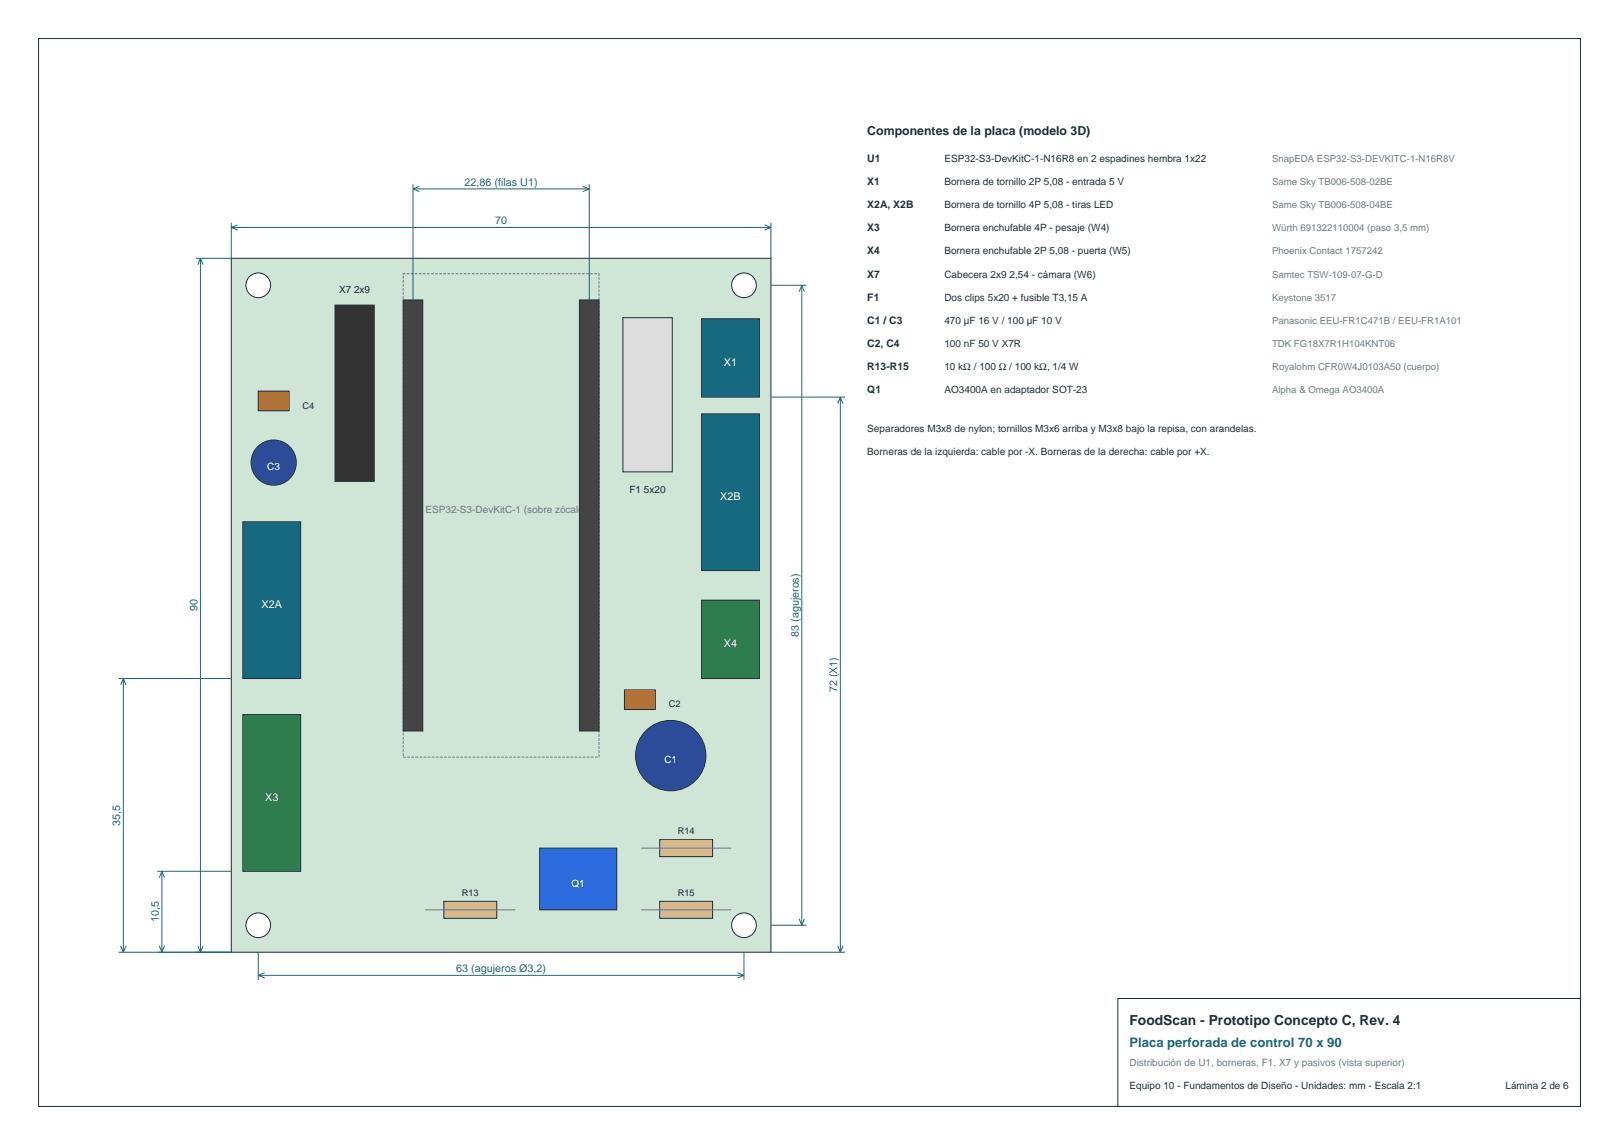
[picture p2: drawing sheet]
<svg xmlns="http://www.w3.org/2000/svg" width="420mm" height="297mm" viewBox="0 0 420 297" stroke-linecap="round" stroke-linejoin="round" font-family="sans-serif">
<defs><g id="words">
<text font-size="3.6" fill="#1f2f38" x="293" y="266">FoodScan - Prototipo Concepto C, Rev. 4</text>
<text font-size="3.4" fill="#176980" x="293" y="271.5">Placa perforada de control 70 x 90</text>
<text font-size="3.2" fill="#1f2f38" x="225" y="35">Componentes de la placa (modelo 3D)</text>
<g font-size="2.8" fill="#176980">
<text x="120.5" y="48.2">22,86 (filas U1)</text>
<text x="128.4" y="58.2">70</text>
<text x="51.2" y="158.6" transform="rotate(-90 51.2 158.6)">90</text>
<text x="207.2" y="165.2" transform="rotate(-90 207.2 165.2)">83 (agujeros)</text>
<text x="217.2" y="179.6" transform="rotate(-90 217.2 179.6)">72 (X1)</text>
<text x="31.2" y="214.2" transform="rotate(-90 31.2 214.2)">35,5</text>
<text x="41.2" y="239.2" transform="rotate(-90 41.2 239.2)">10,5</text>
<text x="118.3" y="252.2">63 (agujeros Ø3,2)</text>
</g>
<g font-size="2.8" fill="#fff">
<text x="187.8" y="94.8">X1</text>
<text x="186.9" y="129.7">X2B</text>
<text x="67.9" y="157.7">X2A</text>
<text x="187.8" y="167.8">X4</text>
<text x="68.8" y="207.7">X3</text>
</g>
<g font-size="2.7" fill="#1f2f38">
<text x="225" y="42">U1</text>
<text x="225" y="48">X1</text>
<text x="225" y="54">X2A, X2B</text>
<text x="225" y="60">X3</text>
<text x="225" y="66">X4</text>
<text x="225" y="72">X7</text>
<text x="225" y="78">F1</text>
<text x="225" y="84">C1 / C3</text>
<text x="225" y="90">C2, C4</text>
<text x="225" y="96">R13-R15</text>
<text x="225" y="102">Q1</text>
</g>
<g font-size="2.6" fill="#1f2f38">
<text x="245" y="42">ESP32-S3-DevKitC-1-N16R8 en 2 espadines hembra 1x22</text>
<text x="245" y="48">Bornera de tornillo 2P 5,08 - entrada 5 V</text>
<text x="245" y="54">Bornera de tornillo 4P 5,08 - tiras LED</text>
<text x="245" y="60">Bornera enchufable 4P - pesaje (W4)</text>
<text x="245" y="66">Bornera enchufable 2P 5,08 - puerta (W5)</text>
<text x="245" y="72">Cabecera 2x9 2,54 - cámara (W6)</text>
<text x="88" y="76">X7 2x9</text>
<text x="245" y="78">Dos clips 5x20 + fusible T3,15 A</text>
<text x="245" y="84">470 µF 16 V / 100 µF 10 V</text>
<text x="245" y="90">100 nF 50 V X7R</text>
<text x="245" y="96">10 kΩ / 100 Ω / 100 kΩ, 1/4 W</text>
<text x="245" y="102">AO3400A en adaptador SOT-23</text>
<text x="225" y="112">Separadores M3x8 de nylon; tornillos M3x6 arriba y M3x8 bajo la repisa, con arandelas.</text>
<text x="225" y="118">Borneras de la izquierda: cable por -X. Borneras de la derecha: cable por +X.</text>
<text x="163.3" y="128">F1 5x20</text>
<text x="293" y="282.5">Equipo 10 - Fundamentos de Diseño - Unidades: mm - Escala 2:1</text>
<text x="390.6" y="282.5">Lámina 2 de 6</text>
</g>
<g font-size="2.6" fill="#fff">
<text x="69.3" y="122">C3</text>
<text x="172.3" y="198">C1</text>
<text x="148.3" y="230">Q1</text>
</g>
<g font-size="2.6" fill="#6b7c85">
<text x="106.3" y="133">U1 ESP32-S3-DevKitC-1 (sobre zócalos)</text>
<text x="293" y="276.5">Distribución de U1, borneras, F1, X7 y pasivos (vista superior)</text>
</g>
<g font-size="2.5" fill="#6b7c85">
<text x="330" y="42">SnapEDA ESP32-S3-DEVKITC-1-N16R8V</text>
<text x="330" y="48">Same Sky TB006-508-02BE</text>
<text x="330" y="54">Same Sky TB006-508-04BE</text>
<text x="330" y="60">Würth 691322110004 (paso 3,5 mm)</text>
<text x="330" y="66">Phoenix Contact 1757242</text>
<text x="330" y="72">Samtec TSW-109-07-G-D</text>
<text x="330" y="78">Keystone 3517</text>
<text x="330" y="84">Panasonic EEU-FR1C471B / EEU-FR1A101</text>
<text x="330" y="90">TDK FG18X7R1H104KNT06</text>
<text x="330" y="96">Royalohm CFR0W4J0103A50 (cuerpo)</text>
<text x="330" y="102">Alpha &amp; Omega AO3400A</text>
</g>
<g font-size="2.4" fill="#1f2f38">
<text x="78.5" y="106">C4</text>
<text x="173.5" y="183.5">C2</text>
<text x="175.8" y="216.4">R14</text>
<text x="119.8" y="232.4">R13</text>
<text x="175.8" y="232.4">R15</text>
</g>
</g></defs>
<path d="M10 10h400v277h-400z" fill="none" stroke="#1f2f38" stroke-width=".26"/>
<path d="M290 259h120v28h-120z" fill-rule="evenodd" fill="#fff" stroke="#1f2f38" stroke-width=".26"/>
<path d="M60 67h140v180h-140z" fill-rule="evenodd" fill="#cfe5d6" stroke="#1f2f38" stroke-width=".26"/>
<g fill="#fff" stroke="#1f2f38" stroke-width=".26">
<circle cx="67" cy="240" r="3.2"/>
<circle cx="67" cy="74" r="3.2"/>
<circle cx="193" cy="240" r="3.2"/>
<circle cx="193" cy="74" r="3.2"/>
</g>
<path d="M104.6 71h50.8v125.4h-50.8z" fill="none" stroke="#6b7c85" stroke-width=".26" stroke-dasharray=".7 .4" stroke-linecap="butt"/>
<g fill="#444" stroke="#1f2f38" stroke-width=".26">
<path d="M104.6 77.8h5.1v111.8h-5.1z" fill-rule="evenodd"/>
<path d="M150.3 77.8h5.1v111.8h-5.1z" fill-rule="evenodd"/>
</g>
<path d="M63 185.4h15v40.6h-15z" fill-rule="evenodd" fill="#2f7d4f" stroke="#1f2f38" stroke-width=".26"/>
<path d="M63 135.4h15v40.6h-15z" fill-rule="evenodd" fill="#176980" stroke="#1f2f38" stroke-width=".26"/>
<path d="M182 155.7h15v20.3h-15z" fill-rule="evenodd" fill="#2f7d4f" stroke="#1f2f38" stroke-width=".26"/>
<g fill="#176980" stroke="#1f2f38" stroke-width=".26">
<path d="M182 107.4h15v40.6h-15z" fill-rule="evenodd"/>
<path d="M182 82.7h15v20.3h-15z" fill-rule="evenodd"/>
</g>
<path d="M86.9 79.1h10.2v45.8h-10.2z" fill-rule="evenodd" fill="#333" stroke="#1f2f38" stroke-width=".26"/>
<path d="M161.6 82.4h12.8v40h-12.8z" fill-rule="evenodd" fill="#ddd" stroke="#1f2f38" stroke-width=".26"/>
<g fill="#2c4c9a" stroke="#1f2f38" stroke-width=".26">
<circle cx="174" cy="196" r="9.1"/>
<circle cx="71" cy="120" r="5.9"/>
</g>
<g fill="#c8701e" stroke="#1f2f38" stroke-width=".26">
<path d="M162 179h8v5h-8z" fill-rule="evenodd"/>
<path d="M67 101.5h8v5h-8z" fill-rule="evenodd"/>
</g>
<path d="M115.1 233.8h13.8v4.4h-13.8z" fill-rule="evenodd" fill="#d9b98a" stroke="#1f2f38" stroke-width=".26"/>
<path d="M110.3 236h23.4" fill="none" stroke="#6b7c85" stroke-width=".26"/>
<path d="M171.1 217.8h13.8v4.4h-13.8z" fill-rule="evenodd" fill="#d9b98a" stroke="#1f2f38" stroke-width=".26"/>
<path d="M166.3 220h23.4" fill="none" stroke="#6b7c85" stroke-width=".26"/>
<path d="M171.1 233.8h13.8v4.4h-13.8z" fill-rule="evenodd" fill="#d9b98a" stroke="#1f2f38" stroke-width=".26"/>
<path d="M166.3 236h23.4" fill="none" stroke="#6b7c85" stroke-width=".26"/>
<path d="M140 220h20v16h-20z" fill-rule="evenodd" fill="#2d6cdf" stroke="#1f2f38" stroke-width=".26"/>
<g fill="none" stroke="#176980" stroke-width=".26">
<path d="M60 57.8v9.2h-9.2M60 59h140M60 59l1.7 .7M61.7 58.3l-1.7 .7M107.1 47.8v30M107.1 49h45.8M107.1 49l1.7 .7M108.8 48.3l-1.7 .7M151.2 48.3l1.7 .7M152.9 47.8v30M152.9 49l-1.7 .7M198.3 58.3l1.7 .7"/>
<path d="M200 57.8v9.2M200 59l-1.7 .7M52 67v180M52 67l-.7 1.7M52 67l.7 1.7M200 74h9.2M208 74v166M208 74l-.7 1.7M208 74l.7 1.7M200 103h19.2M218 103v144M218 103l-.7 1.7"/>
<path d="M218 103l.7 1.7M30.8 176h29.2M32 176v71M32 176l-.7 1.7M32 176l.7 1.7M40.8 226h19.2M42 226v21M42 226l-.7 1.7M42 226l.7 1.7M207.3 238.3l.7 1.7M208.7 238.3l-.7 1.7M30.8 247h29.2"/>
<path d="M31.3 245.3l.7 1.7M32.7 245.3l-.7 1.7M41.3 245.3l.7 1.7M42.7 245.3l-.7 1.7M51.3 245.3l.7 1.7M52.7 245.3l-.7 1.7M67 247v7.2M67 253h126M67 253l1.7 .7M68.7 252.3l-1.7 .7M191.3 252.3l1.7 .7M193 247v7.2"/>
<path d="M193 253l-1.7 .7M200 247h19.2M200 240h9.2M217.3 245.3l.7 1.7M218.7 245.3l-.7 1.7"/>
</g>
<use href="#words"/>
</svg>
